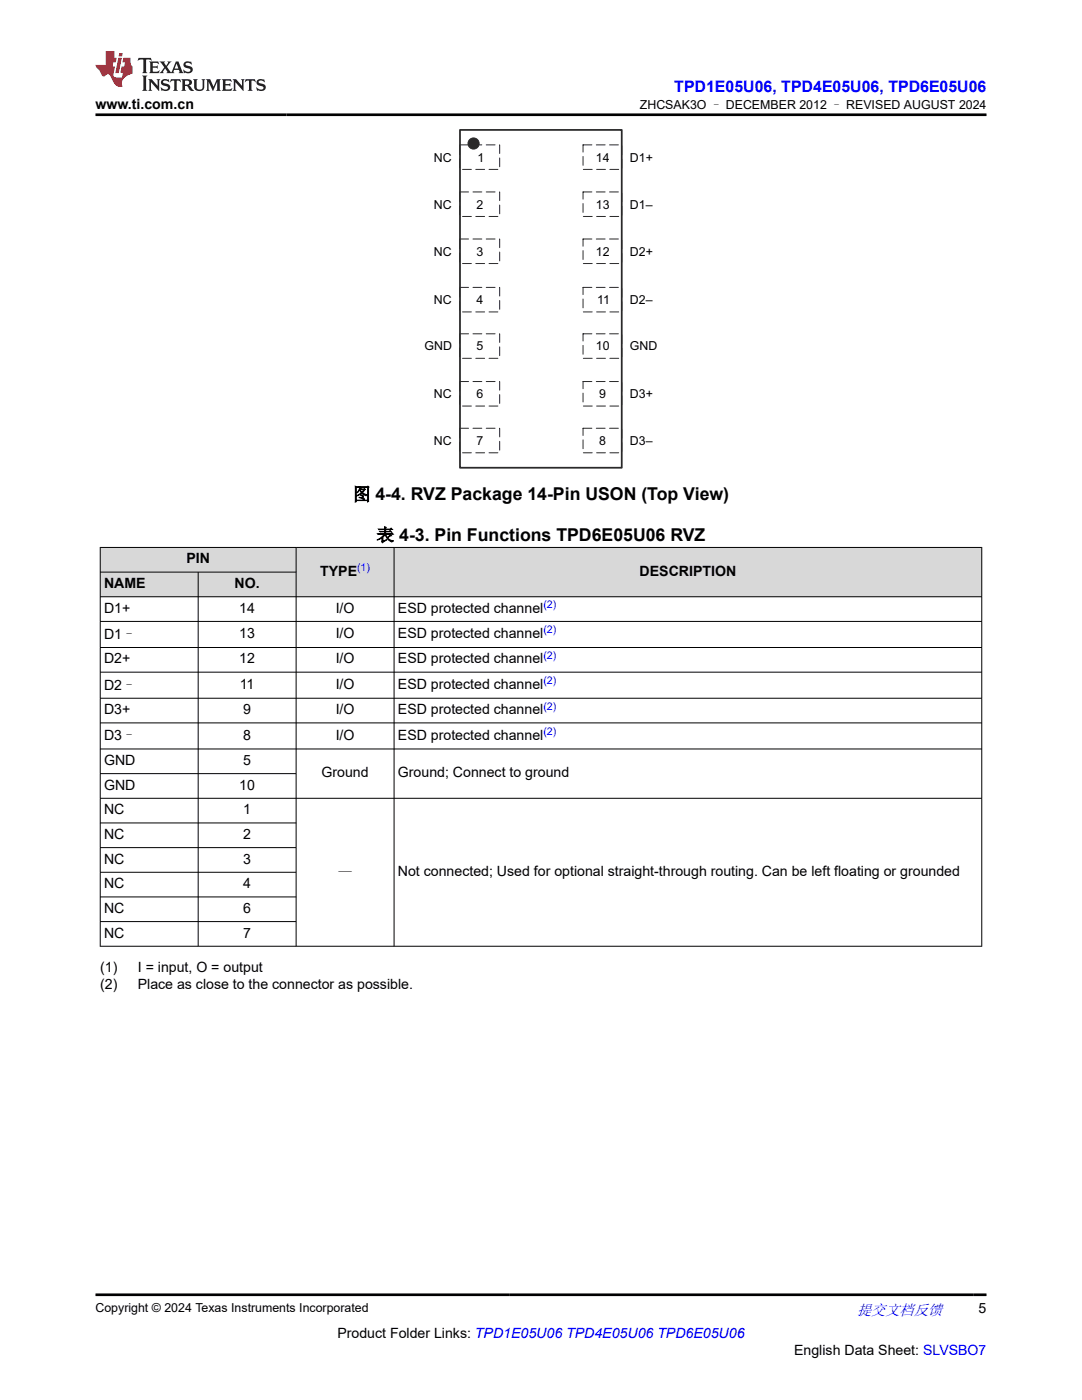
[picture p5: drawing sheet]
<svg xmlns="http://www.w3.org/2000/svg" width="216mm" height="279mm" viewBox="0 0 216 279" stroke-linecap="round" stroke-linejoin="round" font-family="sans-serif">
<defs><g id="words">
<g font-size="3.5">
<text x="70.4" y="99.9">图 4-4. RVZ Package 14-Pin USON (Top View)</text>
<text x="75.1" y="108">表 4-3. Pin Functions TPD6E05U06 RVZ</text>
</g>
<text font-size="3.2" fill="#00f" x="134.6" y="18.3">TPD1E05U06, TPD4E05U06, TPD6E05U06</text>
<text font-size="3" fill="#00f" x="171" y="262.4">提交文档反馈</text>
<g font-size="2.8">
<text x="19.1" y="21.7">www.ti.com.cn</text>
<text x="37.2" y="112.4">PIN</text>
<text x="20.8" y="117.4">NAME</text>
<text x="46.8" y="117.4">NO.</text>
<text x="63.9" y="114.9">TYPE</text>
<text x="127.6" y="114.9">DESCRIPTION</text>
<text x="20.8" y="122.3">D1+</text>
<text x="47.7" y="122.3">14</text>
<text x="67" y="122.3">I/O</text>
<text x="79.4" y="122.3">ESD protected channel</text>
<text x="20.8" y="127.5">D1–</text>
<text x="47.7" y="127.4">13</text>
<text x="67" y="127.4">I/O</text>
<text x="79.4" y="127.4">ESD protected channel</text>
<text x="20.8" y="132.4">D2+</text>
<text x="20.8" y="137.6">D2–</text>
<text x="47.7" y="132.4">12</text>
<text x="47.9" y="137.5">11</text>
<text x="67" y="132.4">I/O</text>
<text x="67" y="137.5">I/O</text>
<text x="79.4" y="132.4">ESD protected channel</text>
<text x="79.4" y="137.5">ESD protected channel</text>
<text x="20.8" y="142.5">D3+</text>
<text x="48.5" y="142.5">9</text>
<text x="67" y="142.5">I/O</text>
<text x="79.4" y="142.5">ESD protected channel</text>
<text x="20.8" y="147.7">D3–</text>
<text x="48.5" y="147.6">8</text>
<text x="67" y="147.6">I/O</text>
<text x="79.4" y="147.6">ESD protected channel</text>
<text x="20.8" y="152.7">GND</text>
<text x="48.5" y="152.7">5</text>
<text x="64.2" y="155.1">Ground</text>
<text x="79.4" y="155.1">Ground; Connect to ground</text>
<text x="20.8" y="157.6">GND</text>
<text x="47.7" y="157.6">10</text>
<text x="20.8" y="162.5">NC</text>
<text x="20.8" y="167.4">NC</text>
<text x="48.5" y="162.5">1</text>
<text x="48.5" y="167.4">2</text>
<text x="20.8" y="172.4">NC</text>
<text x="48.5" y="172.4">3</text>
<text x="20.8" y="177.3">NC</text>
<text x="48.5" y="177.3">4</text>
<text x="67.5" y="175.1">—</text>
<text x="79.4" y="174.8">Not connected; Used for optional straight-through routing. Can be left floating or grounded</text>
<text x="20.8" y="182.2">NC</text>
<text x="48.5" y="182.2">6</text>
<text x="20.8" y="187.1">NC</text>
<text x="48.5" y="187.1">7</text>
<text x="20" y="193.9">(1)</text>
<text x="20" y="197.3">(2)</text>
<text x="27.5" y="193.9">I = input, O = output</text>
<text x="27.5" y="197.3">Place as close to the connector as possible.</text>
<text x="195.3" y="262.1">5</text>
<text x="67.3" y="266.9">Product Folder Links: TPD1E05U06 TPD4E05U06 TPD6E05U06</text>
<text x="158.5" y="270.3">English Data Sheet: SLVSBO7</text>
</g>
<g font-size="2.5">
<text x="127.7" y="21.8">ZHCSAK3O – DECEMBER 2012 – REVISED AUGUST 2024</text>
<text x="86.6" y="32.2">NC</text>
<text x="95.3" y="32.2">1</text>
<text x="118.9" y="32.2">14</text>
<text x="125.7" y="32.2">D1+</text>
<text x="86.6" y="41.6">NC</text>
<text x="95.1" y="41.6">2</text>
<text x="118.9" y="41.6">13</text>
<text x="125.7" y="41.6">D1–</text>
<text x="86.6" y="51">NC</text>
<text x="95.1" y="51">3</text>
<text x="118.9" y="51">12</text>
<text x="125.7" y="51">D2+</text>
<text x="86.6" y="60.7">NC</text>
<text x="95.1" y="60.7">4</text>
<text x="119.1" y="60.7">11</text>
<text x="125.7" y="60.7">D2–</text>
<text x="84.7" y="69.9">GND</text>
<text x="95.1" y="69.9">5</text>
<text x="118.9" y="69.9">10</text>
<text x="125.7" y="69.9">GND</text>
<text x="86.6" y="79.5">NC</text>
<text x="95.1" y="79.5">6</text>
<text x="119.6" y="79.5">9</text>
<text x="125.7" y="79.5">D3+</text>
<text x="86.6" y="88.8">NC</text>
<text x="95.1" y="88.8">7</text>
<text x="119.6" y="88.8">8</text>
<text x="125.7" y="88.8">D3–</text>
<text x="19" y="261.8">Copyright © 2024 Texas Instruments Incorporated</text>
</g>
<g font-size="2.1" fill="#00f">
<text x="71.3" y="114">(1)</text>
<text x="108.4" y="121.3">(2)</text>
<text x="108.4" y="126.4">(2)</text>
<text x="108.4" y="131.5">(2)</text>
<text x="108.4" y="136.5">(2)</text>
<text x="108.4" y="141.6">(2)</text>
<text x="108.4" y="146.7">(2)</text>
</g>
</g></defs>
<path d="M91.8 25.9h32.3v67.4h-32.3z" fill="none" stroke="#2b292a" stroke-width=".35"/>
<g fill="none" stroke="#2b292a" stroke-width=".2" stroke-dasharray="1.8 .9">
<path d="M91.7 28.9h8v4.9h-8zM91.7 38.3h8v4.9h-8zM116.3 38.3h7.8v4.9h-7.8zM116.3 28.9h7.8v4.9h-7.8zM91.7 47.7h8v4.9h-8zM91.7 57.4h8v4.9h-8zM116.3 57.4h7.8v4.9h-7.8zM116.3 47.7h7.8v4.9h-7.8zM91.7 76.1h8v4.9h-8zM91.7 66.6h8v4.9h-8zM116.3 76.1h7.8v4.9h-7.8zM116.3 66.6h7.8v4.9h-7.8z"/>
<path d="M91.7 85.5h8v4.9h-8zM116.3 85.5h7.8v4.9h-7.8z"/>
</g>
<circle cx="94.5" cy="28.6" r="1.11" fill="#2b292a"/>
<circle cx="94.5" cy="28.6" r="1.11" fill="none" stroke="#2b292a" stroke-width=".2"/>
<g fill="#d8d8d8">
<path d="M20 109.3h175.9v4.9h-175.9z" fill-rule="evenodd"/>
<path d="M20.1 109.3h38.9v4.8h-38.9z" fill-rule="evenodd"/>
<path d="M59.2 109.3h19.4v9.7h-19.4z" fill-rule="evenodd"/>
<path d="M78.7 109.3h117.1v9.7h-117.1z" fill-rule="evenodd"/>
<path d="M20.1 114.2h19.4v4.8h-19.4z" fill-rule="evenodd"/>
<path d="M39.6 114.2h19.4v4.8h-19.4z" fill-rule="evenodd"/>
</g>
<g fill="none" stroke="#000" stroke-width=".2">
<path d="M19.9 109.3h176.1M19.9 114.2h39.3M19.9 119.1h176.1M20 109.2v79.7M39.5 114.2v74.7M59.1 109.2v79.7M78.6 109.2v79.7M195.9 109.2v79.7M19.9 124h176.1M19.9 129.2h176.1M19.9 134.1h176.1M19.9 139.3h176.1"/>
<path d="M19.9 144.3h176.1M19.9 149.5h176.1M19.9 154.4h39.3M19.9 159.3h176.1M19.9 164.2h39.3M19.9 169.2h39.3M19.9 174.1h39.3M19.9 179h39.3M19.9 183.9h39.3M196 188.8h-176.1"/>
</g>
<path d="M27.7 11.6l-.2 .5 .5-.2h.6v.1v2.2l-.2 .4h1l-.2-.4v-2.2v-.1h.5l.5 .2-.1-.5zM29.8 12.3l.2 .4v1.5l-.2 .4h1.9l.1-.6a1.08 1.08 0 0 1-1.3 .2v-.7h.6l.4 .2v-.7l-.4 .2h-.6v-.5l.2-.2a1 1 0 0 1 1 .3l-.1-.5zM31.8 12.3l1 1.1-1 1.2h.9l-.2-.2 .4-.8 .5 .8-.2 .2h1.6l-.2-.2 .1-.5h1l.1 .5-.1 .2h.9l-.2-.3-.8-2h-.5l-1 2.2-.8-1.1 .9-1.1h-.8l.2 .2-.5 .6-.3-.6 .1-.2zM35.2 12.7l.4 1h-.8zM36.8 12.4a.65 .65 0 0 0-.2 .7 .65 .65 0 0 0 .6 .5l.7 .1 .1 .3a.79 .79 0 0 1-.7 .4 .79 .79 0 0 1-.7-.5l.1 .7 .2-.1a.93 .93 0 0 0 1.1 .1 .93 .93 0 0 0 .4-1 1.46 1.46 0 0 0-1.2-.6l-.1-.3a1.09 1.09 0 0 1 1.2 .2l-.2-.6-.1 .1-.6-.2zM28.4 15.1l.2 .4v2.2l-.2 .4h1l-.2-.4v-2.2l.2-.4zM29.6 15.8l.2 .4v1.5l-.2 .4h.8l-.3-.4v-1.3l1.7 1.8v-2l.2-.4h-.8l.2 .2 .1 1.1-1.2-1.3zM32.3 15.9a.65 .65 0 0 0-.2 .8 .65 .65 0 0 0 .7 .4l.6 .2 .1 .2a.79 .79 0 0 1-.7 .4 .79 .79 0 0 1-.7-.5l.1 .7 .2-.1a.93 .93 0 0 0 1.1 .1 .93 .93 0 0 0 .4-.9 1.46 1.46 0 0 0-1.2-.6l-.1-.4a1.09 1.09 0 0 1 1.2 .2l-.2-.6-.1 .1-.6-.1zM34.1 15.8l-.1 .6a.63 .63 0 0 1 .7-.3l.1 1.6-.3 .4h1l-.2-.4v-1.6a.66 .66 0 0 1 .8 .3l-.1-.6zM36.2 15.8l.2 .4v1.5l-.2 .4h.9l-.2-.2v-.7h.5l.1 .2a.79 .79 0 0 0 1.2 .6l-1-.9a.61 .61 0 0 0 .6-.6 .61 .61 0 0 0-.5-.7zM36.9 16.1h.2a.47 .47 0 0 1 .5 .1 .47 .47 0 0 1 .1 .5l-.2 .1-.6 .1zM38.5 15.8l.2 .2a2.27 2.27 0 0 0 .4 2 1.04 1.04 0 0 0 1.7-.7v-1.3l.2-.2h-.8l.2 .4v1.1a.6 .6 0 0 1-.6 .6 .6 .6 0 0 1-.6-.6v-1.1l.3-.4zM41.1 15.8l.2 .4v1.5l-.2 .4h.7l-.2-.4v-1.4l.9 1.9 .8-1.9v1.4l-.2 .4h1l-.3-.4v-1.5l.3-.4h-.8l-.7 1.5-.7-1.5zM44.3 15.8l.2 .4v1.5l-.2 .4h1.9l.1-.6a1.09 1.09 0 0 1-1.3 .2v-.7h.6l.4 .2v-.6l-.4 .2h-.6v-.6l.2-.1a1.01 1.01 0 0 1 1 .3l-.1-.6zM46.4 15.8l.3 .4v1.5l-.3 .4h.8l-.2-.4v-1.3l1.6 1.8v-2l.2-.4h-.7l.2 .2v1.1l-1.2-1.3zM49 15.8l-.1 .6a.63 .63 0 0 1 .8-.3v1.6l-.3 .4h1l-.2-.4v-1.6a.66 .66 0 0 1 .8 .3l-.1-.6zM51.4 15.9a.65 .65 0 0 0-.2 .8 .65 .65 0 0 0 .6 .4l.6 .2 .2 .2a.79 .79 0 0 1-.8 .4 .79 .79 0 0 1-.6-.5l.1 .7 .2-.1a.93 .93 0 0 0 1 .1 .93 .93 0 0 0 .5-.9 1.46 1.46 0 0 0-1.3-.6l-.1-.4a1.09 1.09 0 0 1 1.3 .2l-.2-.6-.2 .1-.5-.1z" fill="#231f20"/>
<path d="M21.1 10.2v2.8h-2v.3l.9 1a.95 .95 0 0 0 .9 .9 .59 .59 0 0 1 .6-.4 .59 .59 0 0 1 .5 .4l.4 .7a1.59 1.59 0 0 0 2.1 1.4 1.61 1.61 0 0 1 1-2.3l1-.3-.1-1.5a1.59 1.59 0 0 1-.4-1.7h-1.4l-.2 .9h.5l-.1 .9h-.5l-.2 1v.2l.4 .1-.2 .9h-.6a.73 .73 0 0 1-1.1-.7l.3-1.5h-.5l.2-.9h.5l.2-.9h-.5v-1.3zM23.6 11.5l-.6 3.1h.7l.6-3.1zM23.8 10.6l-.1 .6h.7l.1-.6z" fill="#ed1c24"/>
<path d="M19 22.9h177.8M19 258.4h177.8" fill="none" stroke="#000" stroke-width=".53"/>
<use href="#words"/>
</svg>
